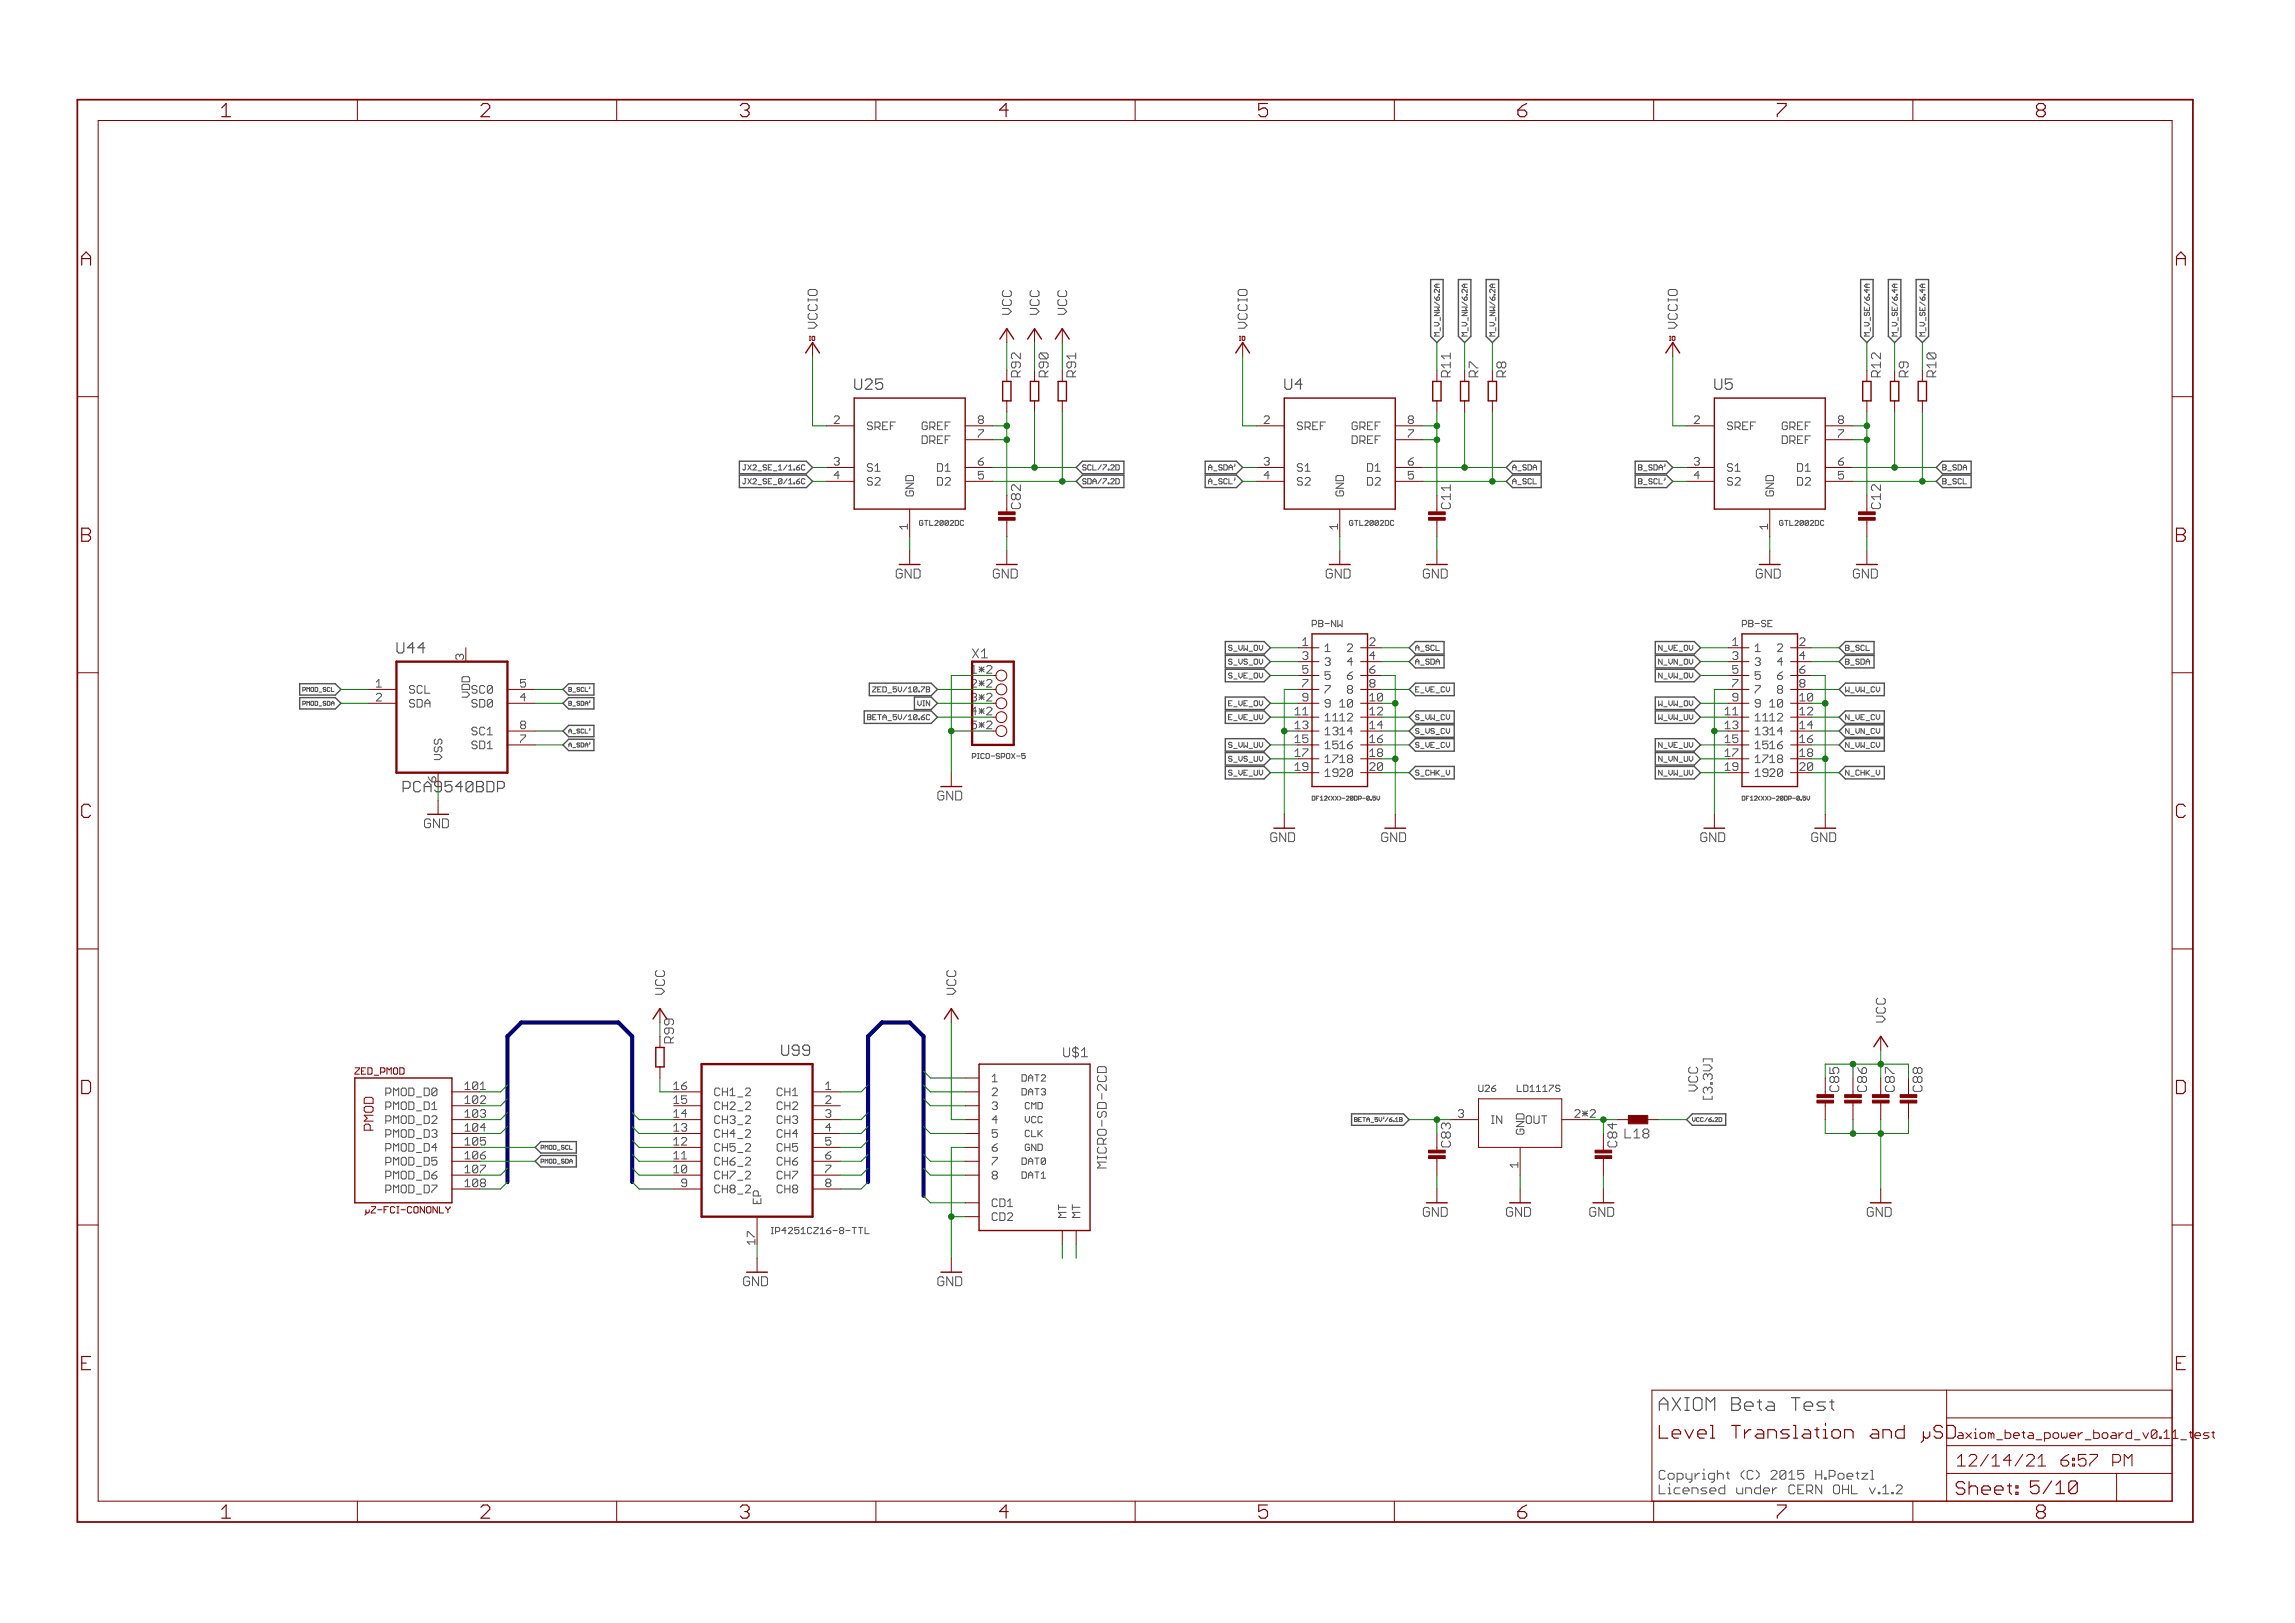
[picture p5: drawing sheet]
<svg xmlns="http://www.w3.org/2000/svg" width="420mm" height="297mm" viewBox="0 0 420 297" stroke-linecap="round" stroke-linejoin="round" font-family="sans-serif">
<defs><g id="words">
<g font-size="3.7" fill="#800000">
<text x="40.5" y="21.4">1</text>
<text x="88" y="21.4">2</text>
<text x="135.5" y="21.4">3</text>
<text x="182.9" y="21.4">4</text>
<text x="230.4" y="21.4">5</text>
<text x="277.8" y="21.4">6</text>
<text x="325.3" y="21.4">7</text>
<text x="372.8" y="21.4">8</text>
<text x="14.9" y="48.6">A</text>
<text x="398.4" y="48.6">A</text>
<text x="14.9" y="99.2">B</text>
<text x="398.4" y="99.2">B</text>
<text x="14.9" y="149.7">C</text>
<text x="398.4" y="149.7">C</text>
<text x="14.9" y="200.2">D</text>
<text x="398.4" y="200.2">D</text>
<text x="14.9" y="250.8">E</text>
<text x="398.4" y="250.8">E</text>
<text x="40.5" y="277.9">1</text>
<text x="88" y="277.9">2</text>
<text x="135.5" y="277.9">3</text>
<text x="182.9" y="277.9">4</text>
<text x="230.4" y="277.9">5</text>
<text x="277.8" y="277.9">6</text>
<text x="325.3" y="277.9">7</text>
<text x="372.8" y="277.9">8</text>
</g>
<text font-size="3.6" fill="#505050" x="303.6" y="258.2">AXIOM Beta Test</text>
<g font-size="3.6" fill="#800000">
<text x="303.6" y="263.3">Level Translation and µSD</text>
<text x="358" y="273.6">Sheet: 5/10</text>
</g>
<g font-size="3.2" fill="#800000">
<text x="358.2" y="268.4">12/14/21</text>
<text x="375.8" y="268.4">6:57 PM</text>
</g>
<g font-size="2.9" fill="#505050">
<text x="156.3" y="71.3">U25</text>
<text x="235.1" y="71.3">U4</text>
<text x="313.8" y="71.3">U5</text>
<text x="72.5" y="119.6">U44</text>
<text x="75" y="145">PCA</text>
<text x="80.4" y="145">9540BDP</text>
<text x="143.4" y="193.2">U99</text>
</g>
<g font-size="2.5" fill="#505050">
<text x="185.1" y="57.6" transform="rotate(-90 185.1 57.6)">VCC</text>
<text x="190.2" y="57.6" transform="rotate(-90 190.2 57.6)">VCC</text>
<text x="195.3" y="57.6" transform="rotate(-90 195.3 57.6)">VCC</text>
<text x="149.6" y="60.2" transform="rotate(-90 149.6 60.2)">VCCIO</text>
<text x="228.3" y="60.2" transform="rotate(-90 228.3 60.2)">VCCIO</text>
<text x="307.1" y="60.2" transform="rotate(-90 307.1 60.2)">VCCIO</text>
<text x="186.8" y="69" transform="rotate(-90 186.8 69)">R92</text>
<text x="191.9" y="69" transform="rotate(-90 191.9 69)">R90</text>
<text x="197" y="69" transform="rotate(-90 197 69)">R91</text>
<text x="265.5" y="69" transform="rotate(-90 265.5 69)">R11</text>
<text x="270.6" y="69" transform="rotate(-90 270.6 69)">R7</text>
<text x="275.7" y="69" transform="rotate(-90 275.7 69)">R8</text>
<text x="344.3" y="69" transform="rotate(-90 344.3 69)">R12</text>
<text x="349.3" y="69" transform="rotate(-90 349.3 69)">R9</text>
<text x="354.4" y="69" transform="rotate(-90 354.4 69)">R10</text>
<text x="177.9" y="120.5">X1</text>
<text x="121.7" y="182.1" transform="rotate(-90 121.7 182.1)">VCC</text>
<text x="175" y="182.1" transform="rotate(-90 175 182.1)">VCC</text>
<text x="345.2" y="187.1" transform="rotate(-90 345.2 187.1)">VCC</text>
<text x="195" y="193.5">U$1</text>
<text x="310.8" y="199.6" transform="rotate(-90 310.8 199.6)">VCC</text>
<text x="313.5" y="201.8" transform="rotate(-90 313.5 201.8)">[3.3V]</text>
<text x="297.6" y="208.3">L18</text>
<text x="202.5" y="212.8" transform="rotate(-90 202.5 212.8)">MICRO-SD-2CD</text>
<text x="303.6" y="270.8">Copyright (C) 2015 H.Poetzl</text>
<text x="303.6" y="273.5">Licensed under CERN OHL v.1.2</text>
</g>
<g font-size="2.5" fill="#800000">
<text x="186.8" y="93.2" transform="rotate(-90 186.8 93.2)">C82</text>
<text x="265.5" y="93.2" transform="rotate(-90 265.5 93.2)">C11</text>
<text x="344.3" y="93.2" transform="rotate(-90 344.3 93.2)">C12</text>
<text x="163.9" y="105.9">GND</text>
<text x="181.7" y="105.9">GND</text>
<text x="242.7" y="105.9">GND</text>
<text x="260.5" y="105.9">GND</text>
<text x="321.4" y="105.9">GND</text>
<text x="339.2" y="105.9">GND</text>
<text x="171.6" y="146.5">GND</text>
<text x="77.6" y="151.6">GND</text>
<text x="232.5" y="154.1">GND</text>
<text x="252.8" y="154.1">GND</text>
<text x="311.2" y="154.1">GND</text>
<text x="331.6" y="154.1">GND</text>
<text x="68.3" y="206.6" transform="rotate(-90 68.3 206.6)">PMOD</text>
<text x="260.5" y="222.7">GND</text>
<text x="275.7" y="222.7">GND</text>
<text x="290.9" y="222.7">GND</text>
<text x="341.7" y="222.7">GND</text>
<text x="136" y="235.4">GND</text>
<text x="171.6" y="235.4">GND</text>
</g>
<g font-size="2.5" fill="#008000">
<text x="123.3" y="190.9" transform="rotate(-90 123.3 190.9)">R99</text>
<text x="336.6" y="199.8" transform="rotate(-90 336.6 199.8)">C85</text>
<text x="341.7" y="199.8" transform="rotate(-90 341.7 199.8)">C86</text>
<text x="346.8" y="199.8" transform="rotate(-90 346.8 199.8)">C87</text>
<text x="351.9" y="199.8" transform="rotate(-90 351.9 199.8)">C88</text>
<text x="265.5" y="210" transform="rotate(-90 265.5 210)">C83</text>
<text x="296" y="210" transform="rotate(-90 296 210)">C84</text>
</g>
<g font-size="2.3" fill="#800000">
<text x="358.2" y="263.3">axiom_beta_power_board_v0.11</text>
<text x="397.9" y="263.3">_test</text>
</g>
<g font-size="2.1" fill="#505050">
<text x="152.7" y="77.6">2</text>
<text x="179" y="77.6">8</text>
<text x="231.4" y="77.6">2</text>
<text x="257.7" y="77.6">8</text>
<text x="310.2" y="77.6">2</text>
<text x="336.4" y="77.6">8</text>
<text x="158.7" y="78.7">SREF</text>
<text x="169.1" y="81.2">DREF</text>
<text x="169.1" y="78.7">GREF</text>
<text x="179" y="80.1">7</text>
<text x="237.4" y="78.7">SREF</text>
<text x="247.9" y="81.2">DREF</text>
<text x="247.9" y="78.7">GREF</text>
<text x="257.7" y="80.1">7</text>
<text x="316.1" y="78.7">SREF</text>
<text x="326.6" y="81.2">DREF</text>
<text x="326.6" y="78.7">GREF</text>
<text x="336.4" y="80.1">7</text>
<text x="152.7" y="85.2">3</text>
<text x="152.7" y="87.7">4</text>
<text x="158.7" y="86.3">S1</text>
<text x="158.7" y="88.8">S2</text>
<text x="171.7" y="88.8">D2</text>
<text x="171.7" y="86.3">D1</text>
<text x="179" y="87.7">5</text>
<text x="179" y="85.2">6</text>
<text x="231.4" y="85.2">3</text>
<text x="231.4" y="87.7">4</text>
<text x="237.4" y="86.3">S1</text>
<text x="237.4" y="88.8">S2</text>
<text x="250.5" y="88.8">D2</text>
<text x="250.5" y="86.3">D1</text>
<text x="257.7" y="87.7">5</text>
<text x="257.7" y="85.2">6</text>
<text x="310.2" y="85.2">3</text>
<text x="310.2" y="87.7">4</text>
<text x="316.1" y="86.3">S1</text>
<text x="316.1" y="88.8">S2</text>
<text x="329.2" y="88.8">D2</text>
<text x="329.2" y="86.3">D1</text>
<text x="336.4" y="87.7">5</text>
<text x="336.4" y="85.2">6</text>
<text x="167.2" y="90.8" transform="rotate(-90 167.2 90.8)">GND</text>
<text x="246" y="90.8" transform="rotate(-90 246 90.8)">GND</text>
<text x="324.7" y="90.8" transform="rotate(-90 324.7 90.8)">GND</text>
<text x="166.1" y="96.8" transform="rotate(-90 166.1 96.8)">1</text>
<text x="244.9" y="96.8" transform="rotate(-90 244.9 96.8)">1</text>
<text x="323.6" y="96.8" transform="rotate(-90 323.6 96.8)">1</text>
<text x="242.5" y="119.3">1</text>
<text x="246.7" y="119.3">2</text>
<text x="321.2" y="119.3">1</text>
<text x="325.4" y="119.3">2</text>
<text x="68.9" y="125.8">1</text>
<text x="84.9" y="120.7" transform="rotate(-90 84.9 120.7)">3</text>
<text x="95.2" y="125.8">5</text>
<text x="238.5" y="123.3">5</text>
<text x="238.5" y="125.8">7</text>
<text x="242.5" y="121.9">3</text>
<text x="242.5" y="124.4">5</text>
<text x="246.7" y="121.9">4</text>
<text x="246.7" y="124.4">6</text>
<text x="250.6" y="123.3">6</text>
<text x="250.6" y="125.8">8</text>
<text x="317.2" y="123.3">5</text>
<text x="317.2" y="125.8">7</text>
<text x="321.2" y="121.9">3</text>
<text x="321.2" y="124.4">5</text>
<text x="325.4" y="121.9">4</text>
<text x="325.4" y="124.4">6</text>
<text x="329.4" y="123.3">6</text>
<text x="329.4" y="125.8">8</text>
<text x="68.9" y="128.4">2</text>
<text x="74.8" y="126.9">SCL</text>
<text x="74.8" y="129.5">SDA</text>
<text x="86" y="127.3" transform="rotate(-90 86 127.3)">VDD</text>
<text x="86.6" y="129.5">SD0</text>
<text x="86.6" y="126.9">SC0</text>
<text x="95.2" y="128.4">4</text>
<text x="178.1" y="128.4">3*2</text>
<text x="242.5" y="126.9">7</text>
<text x="242.5" y="129.5">9</text>
<text x="245.4" y="129.5">10</text>
<text x="246.7" y="126.9">8</text>
<text x="321.2" y="126.9">7</text>
<text x="321.2" y="129.5">9</text>
<text x="324.1" y="129.5">10</text>
<text x="325.4" y="126.9">8</text>
<text x="86.6" y="137.1">SD1</text>
<text x="86.6" y="134.6">SC1</text>
<text x="95.2" y="136">7</text>
<text x="95.2" y="133.4">8</text>
<text x="242.5" y="132">1112</text>
<text x="242.5" y="134.6">1314</text>
<text x="242.5" y="137.1">1516</text>
<text x="321.2" y="132">1112</text>
<text x="321.2" y="134.6">1314</text>
<text x="321.2" y="137.1">1516</text>
<text x="79.8" y="143.1" transform="rotate(-90 79.8 143.1)">6</text>
<text x="80.9" y="139.1" transform="rotate(-90 80.9 139.1)">VSS</text>
<text x="242.5" y="139.6">1718</text>
<text x="242.5" y="142.2">1920</text>
<text x="321.2" y="139.6">1718</text>
<text x="321.2" y="142.2">1920</text>
<text x="71.3" y="203.1">PMOD_D1</text>
<text x="71.3" y="200.6">PMOD_D0</text>
<text x="85" y="202">102</text>
<text x="85" y="199.5">101</text>
<text x="123.5" y="202">15</text>
<text x="123.5" y="199.5">16</text>
<text x="130.7" y="203.1">CH2_2</text>
<text x="130.7" y="200.6">CH1_2</text>
<text x="142.5" y="200.6">CH1</text>
<text x="142.5" y="203.1">CH2</text>
<text x="151" y="199.5">1</text>
<text x="151" y="202">2</text>
<text x="181.5" y="198">1</text>
<text x="181.5" y="200.6">2</text>
<text x="181.5" y="203.1">3</text>
<text x="71.3" y="208.2">PMOD_D3</text>
<text x="71.3" y="205.7">PMOD_D2</text>
<text x="85" y="209.6">105</text>
<text x="85" y="207.1">104</text>
<text x="85" y="204.6">103</text>
<text x="123.5" y="209.6">12</text>
<text x="123.5" y="207.1">13</text>
<text x="123.5" y="204.6">14</text>
<text x="130.7" y="208.2">CH4_2</text>
<text x="130.7" y="205.7">CH3_2</text>
<text x="142.5" y="205.7">CH3</text>
<text x="142.5" y="208.2">CH4</text>
<text x="151" y="204.6">3</text>
<text x="151" y="207.1">4</text>
<text x="151" y="209.6">5</text>
<text x="181.5" y="205.7">4</text>
<text x="181.5" y="208.2">5</text>
<text x="267" y="204.6">3</text>
<text x="272.9" y="205.7">IN</text>
<text x="279" y="207.6" transform="rotate(-90 279 207.6)">GND</text>
<text x="279.6" y="205.7">OUT</text>
<text x="288.2" y="204.6">2*2</text>
<text x="71.3" y="215.8">PMOD_D6</text>
<text x="71.3" y="213.3">PMOD_D5</text>
<text x="71.3" y="210.7">PMOD_D4</text>
<text x="85" y="214.7">107</text>
<text x="85" y="212.2">106</text>
<text x="123.5" y="214.7">10</text>
<text x="123.5" y="212.2">11</text>
<text x="130.7" y="215.8">CH7_2</text>
<text x="130.7" y="213.3">CH6_2</text>
<text x="130.7" y="210.7">CH5_2</text>
<text x="142.5" y="210.7">CH5</text>
<text x="142.5" y="213.3">CH6</text>
<text x="142.5" y="215.8">CH7</text>
<text x="151" y="212.2">6</text>
<text x="151" y="214.7">7</text>
<text x="181.5" y="210.7">6</text>
<text x="181.5" y="213.3">7</text>
<text x="181.5" y="215.8">8</text>
<text x="277.9" y="213.6" transform="rotate(-90 277.9 213.6)">1</text>
<text x="71.3" y="218.4">PMOD_D7</text>
<text x="85" y="217.2">108</text>
<text x="124.8" y="217.2">9</text>
<text x="130.7" y="218.4">CH8_2</text>
<text x="139.3" y="220.3" transform="rotate(-90 139.3 220.3)">EP</text>
<text x="142.5" y="218.4">CH8</text>
<text x="151" y="217.2">8</text>
<text x="181.5" y="220.9">CD1</text>
<text x="138.2" y="227.6" transform="rotate(-90 138.2 227.6)">17</text>
<text x="181.5" y="223.4">CD2</text>
<text x="195.2" y="222.9" transform="rotate(-90 195.2 222.9)">MT</text>
<text x="197.7" y="222.9" transform="rotate(-90 197.7 222.9)">MT</text>
</g>
<g font-size="2.1" fill="#800000">
<text x="238.5" y="118.2">1</text>
<text x="250.6" y="118.2">2</text>
<text x="317.2" y="118.2">1</text>
<text x="329.4" y="118.2">2</text>
<text x="178.1" y="123.3">1*2</text>
<text x="178.1" y="125.8">2*2</text>
<text x="238.5" y="120.7">3</text>
<text x="250.6" y="120.7">4</text>
<text x="317.2" y="120.7">3</text>
<text x="329.4" y="120.7">4</text>
<text x="178.1" y="130.9">4*2</text>
<text x="237.2" y="130.9">11</text>
<text x="238.5" y="128.4">9</text>
<text x="250.6" y="128.4">10</text>
<text x="250.6" y="130.9">12</text>
<text x="315.9" y="130.9">11</text>
<text x="317.2" y="128.4">9</text>
<text x="329.4" y="128.4">10</text>
<text x="329.4" y="130.9">12</text>
<text x="178.1" y="133.4">5*2</text>
<text x="237.2" y="133.4">13</text>
<text x="237.2" y="136">15</text>
<text x="250.6" y="133.4">14</text>
<text x="250.6" y="136">16</text>
<text x="315.9" y="133.4">13</text>
<text x="315.9" y="136">15</text>
<text x="329.4" y="133.4">14</text>
<text x="329.4" y="136">16</text>
<text x="237.2" y="138.5">17</text>
<text x="237.2" y="141.1">19</text>
<text x="250.6" y="138.5">18</text>
<text x="250.6" y="141.1">20</text>
<text x="315.9" y="138.5">17</text>
<text x="315.9" y="141.1">19</text>
<text x="329.4" y="138.5">18</text>
<text x="329.4" y="141.1">20</text>
</g>
<g font-size="1.8" fill="#800000">
<text x="64.9" y="196.7">ZED_PMOD</text>
<text x="67.6" y="222">µZ-FCI-CONONLY</text>
</g>
<g font-size="1.8" fill="#505050">
<text x="187.2" y="197.9">DAT2</text>
<text x="187.2" y="200.5">DAT3</text>
<text x="187.7" y="203">CMD</text>
<text x="270.6" y="199.8">U26</text>
<text x="278.3" y="199.8">LD1117S</text>
<text x="187.7" y="205.5">VCC</text>
<text x="187.7" y="208.1">CLK</text>
<text x="187.2" y="213.2">DAT0</text>
<text x="187.2" y="215.7">DAT1</text>
<text x="187.7" y="210.6">GND</text>
<text x="141.1" y="225.9">IP4251CZ16-8-TTL</text>
</g>
<g font-size="1.4" fill="#505050">
<text x="263.5" y="61.5" transform="rotate(-90 263.5 61.5)">M_V_NW/6.2A</text>
<text x="268.6" y="61.5" transform="rotate(-90 268.6 61.5)">M_V_NW/6.2A</text>
<text x="273.7" y="61.5" transform="rotate(-90 273.7 61.5)">M_V_NW/6.2A</text>
<text x="342.2" y="61.5" transform="rotate(-90 342.2 61.5)">M_V_SE/6.4A</text>
<text x="347.3" y="61.5" transform="rotate(-90 347.3 61.5)">M_V_SE/6.4A</text>
<text x="352.4" y="61.5" transform="rotate(-90 352.4 61.5)">M_V_SE/6.4A</text>
<text x="136.6" y="86.1">JX2_SE_1/1.6C</text>
<text x="136.6" y="88.6">JX2_SE_0/1.6C</text>
<text x="198.1" y="86.1">SCL/7.2D</text>
<text x="198.1" y="88.6">SDA/7.2D</text>
<text x="221.2" y="88.6">A_SCL'</text>
<text x="221.2" y="86.1">A_SDA'</text>
<text x="276.8" y="88.6">A_SCL</text>
<text x="276.8" y="86.1">A_SDA</text>
<text x="299.9" y="88.6">B_SCL'</text>
<text x="299.9" y="86.1">B_SDA'</text>
<text x="355.6" y="86.1">B_SDA</text>
<text x="355.6" y="88.6">B_SCL</text>
<text x="169" y="96.2">GTL2002DC</text>
<text x="247.8" y="96.2">GTL2002DC</text>
<text x="326.5" y="96.2">GTL2002DC</text>
<text x="225.4" y="119.1">S_VW_OV</text>
<text x="259.1" y="119.1">A_SCL</text>
<text x="304.2" y="119.1">N_VE_OV</text>
<text x="337.8" y="119.1">B_SCL</text>
<text x="225.4" y="124.1">S_VE_OV</text>
<text x="225.4" y="121.6">S_VS_OV</text>
<text x="259.1" y="121.6">A_SDA</text>
<text x="304.2" y="121.6">N_VN_OV</text>
<text x="304.2" y="124.1">N_VW_OV</text>
<text x="337.8" y="121.6">B_SDA</text>
<text x="159.4" y="131.8">BETA_5V/10.6C</text>
<text x="160.3" y="126.7">ZED_5V/10.7B</text>
<text x="167.9" y="129.2">VIN</text>
<text x="225.4" y="131.8">E_VE_UV</text>
<text x="225.4" y="129.2">E_VE_OV</text>
<text x="259.1" y="126.7">E_VE_CV</text>
<text x="259.1" y="131.8">S_VW_CV</text>
<text x="304.2" y="129.2">W_VW_OV</text>
<text x="304.2" y="131.8">W_VW_UV</text>
<text x="337.8" y="131.8">N_VE_CV</text>
<text x="337.8" y="126.7">W_VW_CV</text>
<text x="225.4" y="136.8">S_VW_UV</text>
<text x="259.1" y="134.3">S_VS_CV</text>
<text x="259.1" y="136.8">S_VE_CV</text>
<text x="304.2" y="136.8">N_VE_UV</text>
<text x="337.8" y="136.8">N_VW_CV</text>
<text x="337.8" y="134.3">N_VN_CV</text>
<text x="177.9" y="138.9">PICO-SPOX-5</text>
<text x="225.4" y="139.4">S_VS_UV</text>
<text x="225.4" y="141.9">S_VE_UV</text>
<text x="259.1" y="141.9">S_CHK_V</text>
<text x="304.2" y="139.4">N_VN_UV</text>
<text x="304.2" y="141.9">N_VW_UV</text>
<text x="337.8" y="141.9">N_CHK_V</text>
</g>
<g font-size="1.1" fill="#800000">
<text x="148" y="62.3">IO</text>
<text x="226.7" y="62.3">IO</text>
<text x="305.5" y="62.3">IO</text>
</g>
<g font-size="1.1" fill="#505050">
<text x="55.7" y="126.6">PMOD_SCL</text>
<text x="55.7" y="129.1">PMOD_SDA</text>
<text x="104" y="126.6">B_SCL'</text>
<text x="104" y="129.1">B_SDA'</text>
<text x="104" y="134.2">A_SCL'</text>
<text x="104" y="136.7">A_SDA'</text>
<text x="247.8" y="205.3">BETA_5V'/6.1B</text>
<text x="309.8" y="205.3">VCC/6.2D</text>
<text x="99" y="210.4">PMOD_SCL</text>
<text x="99" y="212.9">PMOD_SDA</text>
</g>
</g></defs>
<g fill="none" stroke="#505050" stroke-width=".18">
<path d="M136 85.9l.3 .1M136 88.4l.3 .2M168.8 95.2h-.3l-.2 .2v.6l.2 .2h.3M247.5 95.2l-.4 .2v.6l.4 .2M326.3 95.2h-.4l-.1 .2v.6l.1 .2h.4M224.9 118.9l.2 .1M225.1 118.1l-.2 .2 .2 .3M240.2 114.3h.6l.2-.2v-.4l-.2-.2h-.6v1.2M241.4 113.5h.6l.2 .2-.2 .4 .2 .4-.2 .2h-.6zM241.4 114.1h.6M242.6 114.1h.8M244.5 113.5v1.2l-.7-1.2v1.2"/>
<path d="M244.9 113.5v1.2l.4-.4 .4 .4v-1.2M303.7 119v-.9l.6 .9M319 114.3h.6l.2-.2v-.4l-.2-.2h-.6v1.2M320.1 113.5h.6l.2 .2-.2 .4 .2 .4-.2 .2h-.6zM320.1 114.1h.6M321.3 114.1h.8M323.3 113.7l-.2-.2h-.4l-.2 .2 .2 .4h.4l.2 .2-.2 .4h-.4l-.2-.2M323.7 114.1h.3M324.4 113.5h-.7v1.2h.7M158.8 131.3h.5M159.3 130.8h-.5v.9h.5M159.8 125.7h.6"/>
<path d="M160.4 125.9l-.6 .6v.1h.6M187 137.9h.7M187.5 138.2l.2 .2v.3l-.2 .1M224.9 136.7l.2 .1M224.9 139.2l.2 .1M224.9 131.3h.3M224.9 128.7h.3M224.9 124l.2 .1M224.9 121.4l.2 .2M225.1 135.9l-.2 .1 .2 .3M225.1 120.6l-.2 .2 .2 .3M225.1 123.2l-.2 .1 .2 .3"/>
<path d="M225.1 138.4l-.2 .2 .2 .3M225.6 128.2h-.7v1h.7M225.6 130.8h-.7v.9h.7M303.7 121.6v-1l.6 1M303.7 124.1v-.9l.6 .9M303.7 128.2v1l.3-.3M303.7 130.8v.9l.3-.3M303.7 136.8v-.9l.6 .9M303.7 139.3v-.9l.6 .9M224.9 141.7l.2 .2M225.1 140.9l-.2 .2 .2 .3M240.2 145.7l.5 .1v.5l-.1 .2h-.4z"/>
<path d="M241 146.1h.2M241.5 145.7h-.5v.8M241.7 146.5h.5M241.7 146l.3-.3v.8M242.5 145.8l.1-.1 .4 .1-.5 .7h.5M243.5 145.7l-.3 .3v.2l.3 .3M243.7 145.7l.5 .8M244.2 145.7l-.5 .8M244.5 145.7l.5 .8M245 145.7l-.5 .8M245.2 145.7l.3 .3v.2l-.3 .3M245.7 146.1h.5"/>
<path d="M246.5 145.8l.1-.1 .4 .1-.5 .7h.5M247.7 145.8v.5l-.1 .2-.4-.2M247.7 145.8l-.4-.1-.1 .6M247.7 145.8l-.5 .5M248 145.7l.5 .1v.5l-.2 .2h-.3zM248.7 146.2h.4l.1-.4-.1-.1h-.4v.8M249.5 146.1h.5M250.7 145.8v.5l-.1 .2-.4-.2M250.7 145.8l-.1-.1-.4 .1v.5M250.7 145.8l-.5 .5M251 146.3l.1 .2zM251.8 145.7h-.5v.4l.3-.1 .2 .1-.1 .4-.4-.2"/>
<path d="M252.1 145.7v.5l.2 .3 .3-.3v-.5M303.7 141.9v-1l.6 1M319 145.7h.3l.1 .1-.1 .7h-.3zM319.7 146.1h.3M320.2 145.7h-.5v.8M320.5 146.5h.5M320.5 146l.2-.3v.8M321.2 145.8l.1-.1 .4 .1-.5 .7h.5M322.2 145.7l-.2 .3v.2l.2 .3M322.5 145.7l.4 .8M322.9 145.7l-.4 .8M323.2 145.7l.5 .8"/>
<path d="M323.7 145.7l-.5 .8M324 145.7l.2 .3v.2l-.2 .3M324.5 146.1h.5M325.2 145.8l.1-.1 .4 .1-.5 .7h.5M326.4 145.8l-.1 .7-.4-.2M326.4 145.8l-.1-.1-.4 .1v.5M326.4 145.8l-.5 .5M326.7 145.7l.5 .1v.5l-.1 .2h-.4zM327.4 146.2l.5-.1-.1-.4h-.4v.8M328.2 146.1h.5M329.4 145.8v.5l-.1 .2-.3-.2M329.4 145.8l-.3-.1-.1 .6"/>
<path d="M329.4 145.8l-.4 .5M329.7 146.3l.1 .2zM330.6 145.7h-.5v.4l.2-.1 .3 .1-.2 .4-.3-.2M330.8 145.7v.5l.3 .3 .2-.3v-.5M71.3 199.1h-.7v1.4M277.8 198.6v1.2h.8M70.6 217.8h.7M70.6 215.3h.7M70.6 212.8h.7M70.6 210.2h.7M70.6 207.7h.7M70.6 205.1h.7"/>
<path d="M70.6 202.6h.7M70.6 200.1h.7M71.3 201.7h-.7v1.4M71.3 204.2h-.7v1.4M71.3 206.8h-.7v1.4M71.3 209.3h-.7v1.4M71.3 211.8h-.7v1.4M71.3 214.4h-.7v1.4M71.3 216.9h-.7v1.4M201.4 213.2l-.5 .6h1.6M158.4 225.8h.7M347.4 271.8h.6l.2 .2v.3l-1 1.1h1"/>
</g>
<path d="M73.8 144.3h1M74.8 143h-1v1.9" fill="none" stroke="#505050" stroke-width=".21"/>
<g fill="none" stroke="#505050" stroke-width=".25">
<path d="M261.9 51.2h2.3v10.4l-1.1 1.1-1.2-1.1zM267 51.2h2.3v10.4l-1.2 1.1-1.1-1.1zM272.1 51.2h2.3v10.4l-1.2 1.1-1.1-1.1zM340.6 51.2h2.3v10.4l-1.1 1.1-1.2-1.1zM345.7 51.2h2.3v10.4l-1.1 1.1-1.2-1.1zM350.8 51.2h2.3v10.4l-1.2 1.1-1.1-1.1zM135.4 87h12.2l1.2 1.1-1.2 1.1h-12.2zM135.4 84.4h12.2l1.2 1.2-1.2 1.1h-12.2zM198.2 87h7.6v2.2h-7.6l-1.2-1.1zM198.2 84.4h7.6v2.3h-7.6l-1.2-1.1zM220.6 87h5.8l1.1 1.1-1.1 1.1h-5.8zM220.6 84.4h5.8l1.1 1.2-1.1 1.1h-5.8z"/>
<path d="M275.8 88.1l1.1-1.1h5.3v2.2h-5.3zM275.8 85.6l1.1-1.2h5.3v2.3h-5.3zM299.4 87h5.7l1.1 1.1-1.1 1.1h-5.7zM299.4 84.4h5.7l1.1 1.2-1.1 1.1h-5.7zM354.5 88.1l1.1-1.1h5.3v2.2h-5.3zM354.5 85.6l1.1-1.2h5.3v2.3h-5.3zM224.3 117.4h7.1l1.2 1.2-1.2 1.1h-7.1zM224.3 120h7.1l1.2 1.1-1.2 1.1h-7.1zM258 118.6l1.1-1.2h5.3v2.3h-5.3zM303 117.4h7.2l1.1 1.2-1.1 1.1h-7.2zM303 120h7.2l1.1 1.1-1.1 1.1h-7.2zM336.7 118.6l1.1-1.2h5.3v2.3h-5.3z"/>
<path d="M54.9 125.1h6.5l1 1.1-1 1h-6.5zM54.9 127.7h6.5l1 1-1 1.1h-6.5zM103.1 126.2l1-1.1h4.6v2.1h-4.6zM103.1 128.7l1-1h4.6v2.1h-4.6zM103.1 133.8l1-1h4.6v2h-4.6zM103.1 136.3l1-1h4.6v2.1h-4.6zM158.2 130.1h12.3l1.1 1.2-1.1 1.1h-12.3zM159.2 125h11.3l1.1 1.2-1.1 1.1h-11.3zM167.4 127.6h3.1l1.1 1.1-1.1 1.2h-3.1zM224.3 130.1h7.1l1.2 1.2-1.2 1.1h-7.1zM224.3 135.2h7.1l1.2 1.1-1.2 1.2h-7.1zM224.3 122.5h7.1l1.2 1.1-1.2 1.2h-7.1z"/>
<path d="M224.3 127.6h7.1l1.2 1.1-1.2 1.2h-7.1zM224.3 137.7h7.1l1.2 1.2-1.2 1.1h-7.1zM258 121.1l1.1-1.1h5.3v2.2h-5.3zM258 126.2l1.1-1.2h7.1v2.3h-7.1zM258 131.3l1.1-1.2h7.1v2.3h-7.1zM258 133.8l1.1-1.1h7.1v2.2h-7.1zM258 136.3l1.1-1.1h7.1v2.3h-7.1zM303 130.1h7.2l1.1 1.2-1.1 1.1h-7.2zM303 135.2h7.2l1.1 1.1-1.1 1.2h-7.2zM303 137.7h7.2l1.1 1.2-1.1 1.1h-7.2zM303 127.6h7.2l1.1 1.1-1.1 1.2h-7.2zM303 122.5h7.2l1.1 1.1-1.1 1.2h-7.2z"/>
<path d="M336.7 121.1l1.1-1.1h5.3v2.2h-5.3zM336.7 126.2l1.1-1.2h7.2v2.3h-7.2zM337.8 130.1h7.2v2.3h-7.2l-1.1-1.1zM337.8 132.7h7.2v2.2h-7.2l-1.1-1.1zM337.8 135.2h7.2v2.3h-7.2l-1.1-1.2zM224.3 140.3h7.1l1.2 1.1-1.2 1.2h-7.1zM258 141.4l1.1-1.1h7.1v2.3h-7.1zM303 140.3h7.2l1.1 1.1-1.1 1.2h-7.2zM337.8 140.3h7.2v2.3h-7.2l-1.1-1.2zM99 208.9h6.5v2.1h-6.5l-1-1zM99 211.5h6.5v2.1h-6.5l-1-1.1zM247.4 203.9h9.5l1.1 1-1.1 1.1h-9.5z"/>
<path d="M309.8 203.9h6.1v2.1h-6.1l-1-1.1z"/>
</g>
<g fill="none" stroke="#800000" stroke-width=".18">
<path d="M65.4 18.2v3.9M112.9 18.2v3.9M160.4 18.2v3.9M207.8 18.2v3.9M255.3 18.2v3.9M302.7 18.2v3.9M350.2 18.2v3.9M18 22.1h379.7v252.6h-379.7zM14.2 72.6h3.8M148.8 62.7v2.5M151.3 77.9h5.1M176.7 77.9h5.1"/>
<path d="M184.3 60.2v2.5M184.3 67.8v2M184.3 73.4v2M189.4 60.2v2.5M189.4 67.8v2M189.4 73.4v2M194.5 60.2v2.5M194.5 67.8v2M194.5 73.4v2M227.5 62.7v2.5M230 77.9h5.1M255.4 77.9h5.1"/>
<path d="M263.1 67.8v2M263.1 73.4v2M268.1 67.8v2M268.1 73.4v2M273.2 67.8v2M273.2 73.4v2M306.2 62.7v2.5M308.8 77.9h5.1M334.2 77.9h5M341.8 67.8v2M341.8 73.4v2M346.9 67.8v2"/>
<path d="M346.9 73.4v2M351.9 67.8v2M351.9 73.4v2M397.7 72.6h3.8M151.3 85.6h5.1M151.3 88.1h5.1M166.5 93.2v5.1M176.7 85.6h5.1M176.7 88.1h5.1M176.7 80.5h5.1M184.3 95.2v3.1M230 85.6h5.1"/>
<path d="M230 88.1h5.1M245.3 93.2v5.1M255.4 85.6h5.1M255.4 88.1h5.1M255.4 80.5h5.1M263.1 95.2v3.1M308.8 85.6h5.1M308.8 88.1h5.1M324 93.2v5.1M334.2 85.6h5M334.2 88.1h5M334.2 80.5h5"/>
<path d="M341.8 95.2v3.1M85.3 118.6v2.5M166.5 100.8v2.5M184.3 100.8v2.5M237.7 118.6h3.8M245.3 100.8v2.5M249.1 118.6h3.8M263.1 100.8v2.5M316.4 118.6h3.8M324 100.8v2.5M327.8 118.6h3.8M341.8 100.8v2.5"/>
<path d="M14.2 123.1h3.8M67.5 128.7h5.1M67.5 126.2h5.1M92.9 128.7h5.1M92.9 133.8h5.1M92.9 126.2h5.1M92.9 136.3h5.1M237.7 123.6h3.8M237.7 121.1h3.8M237.7 126.2h3.8M240.2 128.7h1.3M240.2 133.8h1.3"/>
<path d="M240.2 138.9h1.3M240.2 131.3h1.3M240.2 136.3h1.3M249.1 123.6h3.8M249.1 128.7h1.3M249.1 133.8h1.3M249.1 138.9h1.3M249.1 121.1h3.8M249.1 126.2h1.3M249.1 131.3h1.3M249.1 136.3h1.3M316.4 123.6h3.8"/>
<path d="M316.4 121.1h3.8M316.4 126.2h3.8M318.9 128.7h1.3M318.9 133.8h1.3M318.9 138.9h1.3M318.9 131.3h1.3M318.9 136.3h1.3M327.8 123.6h3.8M327.8 128.7h1.3M327.8 133.8h1.3M327.8 138.9h1.3M327.8 121.1h3.8"/>
<path d="M327.8 126.2h1.3M327.8 131.3h1.3M327.8 136.3h1.3M397.7 123.1h3.8M80.2 141.4v2.6M80.2 146.5v2.5M174.2 141.4v2.6M235.1 149v2.6M240.2 141.4h1.3M249.1 141.4h1.3M255.4 149v2.6M313.9 149v2.6"/>
<path d="M318.9 141.4h1.3M327.8 141.4h1.3M334.2 149v2.6M14.2 173.7h3.8M397.7 173.7h3.8M82.7 199.8h5.1M120.8 184.6v2.5M120.8 189.7v2M120.8 195.3v2M123.4 199.8h5M148.8 199.8h5M174.2 184.6v2.5"/>
<path d="M176.7 197.3h2.5M176.7 199.8h2.5M344.3 189.7v2.5M82.7 202.4h5.1M82.7 204.9h5.1M82.7 207.5h5.1M82.7 210h5.1M82.7 212.5h5.1M82.7 215.1h5.1M82.7 217.6h5.1M123.4 202.4h5M123.4 204.9h5"/>
<path d="M123.4 207.5h5M123.4 210h5M123.4 212.5h5M123.4 215.1h5M123.4 217.6h5M148.8 202.4h5M148.8 204.9h5M148.8 207.5h5M148.8 210h5M148.8 212.5h5M148.8 215.1h5M148.8 217.6h5"/>
<path d="M176.7 202.4h2.5M176.7 204.9h2.5M176.7 207.5h2.5M176.7 210h2.5M176.7 212.5h2.5M176.7 215.1h2.5M263.1 212v3.1M263.1 217.6v2.5M265.6 204.9h5.1M270.7 201.1h15.2v8.9h-15.2zM278.3 210v5.1M278.3 217.6v2.5"/>
<path d="M285.9 204.9h5.1M293.5 212v3.1M293.5 217.6v2.5M296.1 204.9h3M300.7 204.9h3M334.2 201.9v3M339.2 201.9v3M344.3 201.9v3M344.3 217.6v2.5M349.4 201.9v3M14.2 224.2h3.8M67 221.4v.8l-.2 .2"/>
<path d="M67 221.8l.2 .2M138.6 222.7v5.1M138.6 230.3v2.5M174.2 230.3v2.5M176.7 220.1h2.5M176.7 222.7h2.5M194.5 225.2v2.6M197 225.2v2.6M397.7 224.2h3.8M356.4 254.4v5.1h41.3M397.7 254.4h-95.3v20.3M65.4 274.7v3.9"/>
<path d="M112.9 274.7v3.9M160.4 274.7v3.9M207.8 274.7v3.9M255.3 274.7v3.9M302.7 274.7v3.9M350.2 274.7v3.9M356.4 269.7h41.3M387.5 269.7v5M397.7 264.6h-41.3v10.1"/>
<circle cx="183.3" cy="126.2" r=".99"/>
<circle cx="183.3" cy="123.6" r=".99"/>
<circle cx="183.3" cy="131.3" r=".99"/>
<circle cx="183.3" cy="128.7" r=".99"/>
<circle cx="183.3" cy="133.8" r=".99"/>
</g>
<path d="M14.2 18.2h387.3v260.4h-387.3z" fill="none" stroke="#800000" stroke-width=".32"/>
<g fill="none" stroke="#800000" stroke-width=".25">
<path d="M147.5 64.6l1.3-1.9 1.2 1.9M156.4 72.9h20.3v20.3h-20.3zM183 62.1l1.3-1.9 1.3 1.9M183.6 69.8h1.5v3.6h-1.5zM188.1 62.1l1.3-1.9 1.3 1.9M188.6 69.8h1.6v3.6h-1.6zM193.2 62.1l1.3-1.9 1.2 1.9M193.7 69.8h1.5v3.6h-1.5zM226.2 64.6l1.3-1.9 1.3 1.9M235.1 72.9h20.3v20.3h-20.3zM262.3 69.8h1.5v3.6h-1.5zM267.4 69.8h1.5v3.6h-1.5z"/>
<path d="M272.5 69.8h1.5v3.6h-1.5zM305 64.6l1.2-1.9 1.3 1.9M313.9 72.9h20.3v20.3h-20.3zM341 69.8h1.5v3.6h-1.5zM346.1 69.8h1.5v3.6h-1.5zM351.2 69.8h1.5v3.6h-1.5zM240.2 116h10.2M318.9 116h10.2M240.2 121.1v5.1M250.4 121.1v5.1M318.9 121.1v5.1M329.1 121.1v5.1"/>
<path d="M240.2 141.4v2.6h10.2v-2.6M318.9 141.4v2.6h10.2v-2.6M65 197.3h17.7v22.8h-17.7zM119.5 186.5l1.3-1.9 1.3 1.9M120.1 191.7h1.5v3.6h-1.5zM172.9 186.5l1.3-1.9 1.2 1.9M179.3 194.8h20.3v30.4h-20.4zM343 191.6l1.3-1.9 1.3 1.9"/>
</g>
<path d="M72.6 121.1h20.3v20.3h-20.3zM178 121.1h7.6v15.2h-7.6zM128.4 194.8h20.4v27.9h-20.4z" fill="none" stroke="#800000" stroke-width=".42"/>
<g fill="#800000" stroke="#800000" stroke-width=".18">
<path d="M261.5 94.7h3.1v.5h-3.1z"/>
<path d="M261.5 93.7h3.1v.5h-3.1z"/>
<path d="M340.3 94.7h3v.5h-3z"/>
<path d="M340.3 93.7h3v.5h-3z"/>
<path d="M182.8 94.7h3v.5h-3z"/>
<path d="M182.8 93.7h3v.5h-3z"/>
<path d="M261.5 211.5h3.1v.5h-3.1z"/>
<path d="M261.5 210.5h3.1v.5h-3.1z"/>
<path d="M292 211.5h3.1v.5h-3.1z"/>
<path d="M292 210.5h3.1v.5h-3.1z"/>
<path d="M298.1 204.2h3.6v1.5h-3.6z"/>
<path d="M332.6 201.4h3.1v.5h-3.1z"/>
<path d="M332.6 200.3h3.1v.6h-3.1z"/>
<path d="M337.7 201.4h3.1v.5h-3.1z"/>
<path d="M337.7 200.3h3.1v.6h-3.1z"/>
<path d="M342.8 201.4h3v.5h-3z"/>
<path d="M342.8 200.3h3v.6h-3z"/>
<path d="M347.9 201.4h3v.5h-3z"/>
<path d="M347.9 200.3h3v.6h-3z"/>
</g>
<path d="M92.9 216.3v-26.6l2.5-2.6h17.8l2.5 2.6v26.6M158.9 216.3v-26.6l2.6-2.6h5l2.6 2.6v29.2" fill="none" stroke="#000080" stroke-width=".76"/>
<g fill="none" stroke="#008000" stroke-width=".18">
<path d="M148.8 65.2v12.7h2.5M181.8 77.9h2.5M184.3 62.7v5.1M184.3 75.4v15.2M189.4 62.7v5.1M189.4 75.4v10.2M194.5 62.7v5.1M194.5 75.4v12.7M227.5 65.2v12.7h2.5M260.5 77.9h2.6M263.1 62.7v5.1M263.1 75.4v15.2"/>
<path d="M268.1 62.7v5.1M268.1 75.4v10.2M273.2 62.7v5.1M273.2 75.4v12.7M306.2 65.2v12.7h2.6M339.2 77.9h2.6M341.8 62.7v5.1M341.8 75.4v15.2M346.9 62.7v5.1M346.9 75.4v10.2M351.9 62.7v5.1M351.9 75.4v12.7"/>
<path d="M148.8 88.1h2.5M148.8 85.6h2.5M166.5 98.3v2.5M181.8 88.1h15.2M181.8 85.6h15.2M181.8 80.5h2.5M184.3 98.3v2.5M227.5 88.1h2.5M227.5 85.6h2.5M245.3 98.3v2.5M260.5 88.1h15.3M260.5 85.6h15.3"/>
<path d="M260.5 80.5h2.6M263.1 98.3v2.5M306.2 88.1h2.6M306.2 85.6h2.6M324 98.3v2.5M339.2 88.1h15.3M339.2 85.6h15.3M339.2 80.5h2.6M341.8 98.3v2.5M232.6 118.6h5.1M252.9 118.6h5.1M311.3 118.6h5.1"/>
<path d="M331.6 118.6h5.1M62.4 126.2h5.1M62.4 128.7h5.1M98 126.2h5.1M98 128.7h5.1M98 133.8h5.1M98 136.3h5.1M171.6 126.2h10.2M171.6 128.7h10.2M171.6 131.3h10.2M174.2 133.8h7.6M181.8 123.6h-7.6v17.8"/>
<path d="M232.6 128.7h5.1M232.6 123.6h5.1M232.6 138.9h5.1M232.6 121.1h5.1M232.6 131.3h5.1M232.6 136.3h5.1M235.1 133.8h2.6M237.7 126.2h-2.6v22.8M252.9 126.2h5.1M252.9 128.7h2.5M252.9 133.8h5.1M252.9 123.6h2.5v25.4"/>
<path d="M252.9 138.9h2.5M252.9 121.1h5.1M252.9 131.3h5.1M252.9 136.3h5.1M311.3 128.7h5.1M311.3 123.6h5.1M311.3 138.9h5.1M311.3 121.1h5.1M311.3 131.3h5.1M311.3 136.3h5.1M313.9 133.8h2.5M316.4 126.2h-2.5v22.8"/>
<path d="M331.6 126.2h5.1M331.6 128.7h2.6M331.6 133.8h5.1M331.6 123.6h2.6v25.4M331.6 138.9h2.6M331.6 121.1h5.1M331.6 131.3h5.1M331.6 136.3h5.1M80.2 144v2.5M232.6 141.4h5.1M252.9 141.4h5.1M311.3 141.4h5.1"/>
<path d="M331.6 141.4h5.1M92.9 198.6l-1.3 1.2h-3.8M120.8 197.3v2.5h2.6M158.9 198.6l-1.3 1.2h-3.8M169.1 196l1.2 1.3h6.4M169.1 198.6l1.2 1.2h6.4M174.2 187.1v17.8h2.5M334.2 194.8h15.2M344.3 192.2v2.6M87.8 212.5h10.2M87.8 210h10.2M92.9 213.8l-1.3 1.3h-3.8"/>
<path d="M92.9 216.3l-1.3 1.3h-3.8M92.9 201.1l-1.3 1.3h-3.8M92.9 206.2l-1.3 1.3h-3.8M92.9 203.6l-1.3 1.3h-3.8M115.7 213.8l1.3 1.3h6.4M115.7 216.3l1.3 1.3h6.4M115.7 211.3l1.3 1.2h6.4M115.7 208.7l1.3 1.3h6.4M115.7 206.2l1.3 1.3h6.4M115.7 203.6l1.3 1.3h6.4M158.9 213.8l-1.3 1.3h-3.8M158.9 216.3l-1.3 1.3h-3.8"/>
<path d="M158.9 211.3l-1.3 1.2h-3.8M158.9 208.7l-1.3 1.3h-3.8M158.9 206.2l-1.3 1.3h-3.8M158.9 203.6l-1.3 1.3h-3.8M169.1 213.8l1.2 1.3h6.4M169.1 211.3l1.2 1.2h6.4M169.1 201.1l1.2 1.3h6.4M169.1 206.2l1.2 1.3h6.4M169.1 218.9l1.2 1.2h6.4M176.7 210h-2.5v20.3M258 204.9h5.1M263.1 215.1v2.5"/>
<path d="M278.3 215.1v2.5M291 204.9h2.5M293.5 215.1v2.5M303.7 204.9h5.1M334.2 204.9v2.6h15.2v-2.6M339.2 204.9v2.6M344.3 204.9v12.7M138.6 227.8v2.5M174.2 222.7h2.5M194.5 227.8v2.5M197 227.8v2.5"/>
</g>
<g fill="#008000" stroke="#008000" stroke-width=".18">
<circle cx="235.1" cy="133.8" r=".51"/>
<circle cx="255.4" cy="128.7" r=".51"/>
<circle cx="255.4" cy="138.9" r=".51"/>
<circle cx="313.9" cy="133.8" r=".51"/>
<circle cx="334.2" cy="128.7" r=".51"/>
<circle cx="334.2" cy="138.9" r=".51"/>
<circle cx="174.2" cy="133.8" r=".51"/>
<circle cx="174.2" cy="222.7" r=".51"/>
<circle cx="344.3" cy="207.5" r=".51"/>
<circle cx="339.2" cy="207.5" r=".51"/>
<circle cx="273.2" cy="88.1" r=".51"/>
<circle cx="268.1" cy="85.6" r=".51"/>
<circle cx="346.9" cy="85.6" r=".51"/>
<circle cx="351.9" cy="88.1" r=".51"/>
<circle cx="263.1" cy="77.9" r=".51"/>
<circle cx="263.1" cy="80.5" r=".51"/>
<circle cx="341.8" cy="77.9" r=".51"/>
<circle cx="341.8" cy="80.5" r=".51"/>
<circle cx="184.3" cy="77.9" r=".51"/>
<circle cx="184.3" cy="80.5" r=".51"/>
<circle cx="189.4" cy="85.6" r=".51"/>
<circle cx="194.5" cy="88.1" r=".51"/>
<circle cx="344.3" cy="194.8" r=".51"/>
<circle cx="339.2" cy="194.8" r=".51"/>
<circle cx="263.1" cy="204.9" r=".51"/>
<circle cx="293.5" cy="204.9" r=".51"/>
</g>
<use href="#words"/>
</svg>
